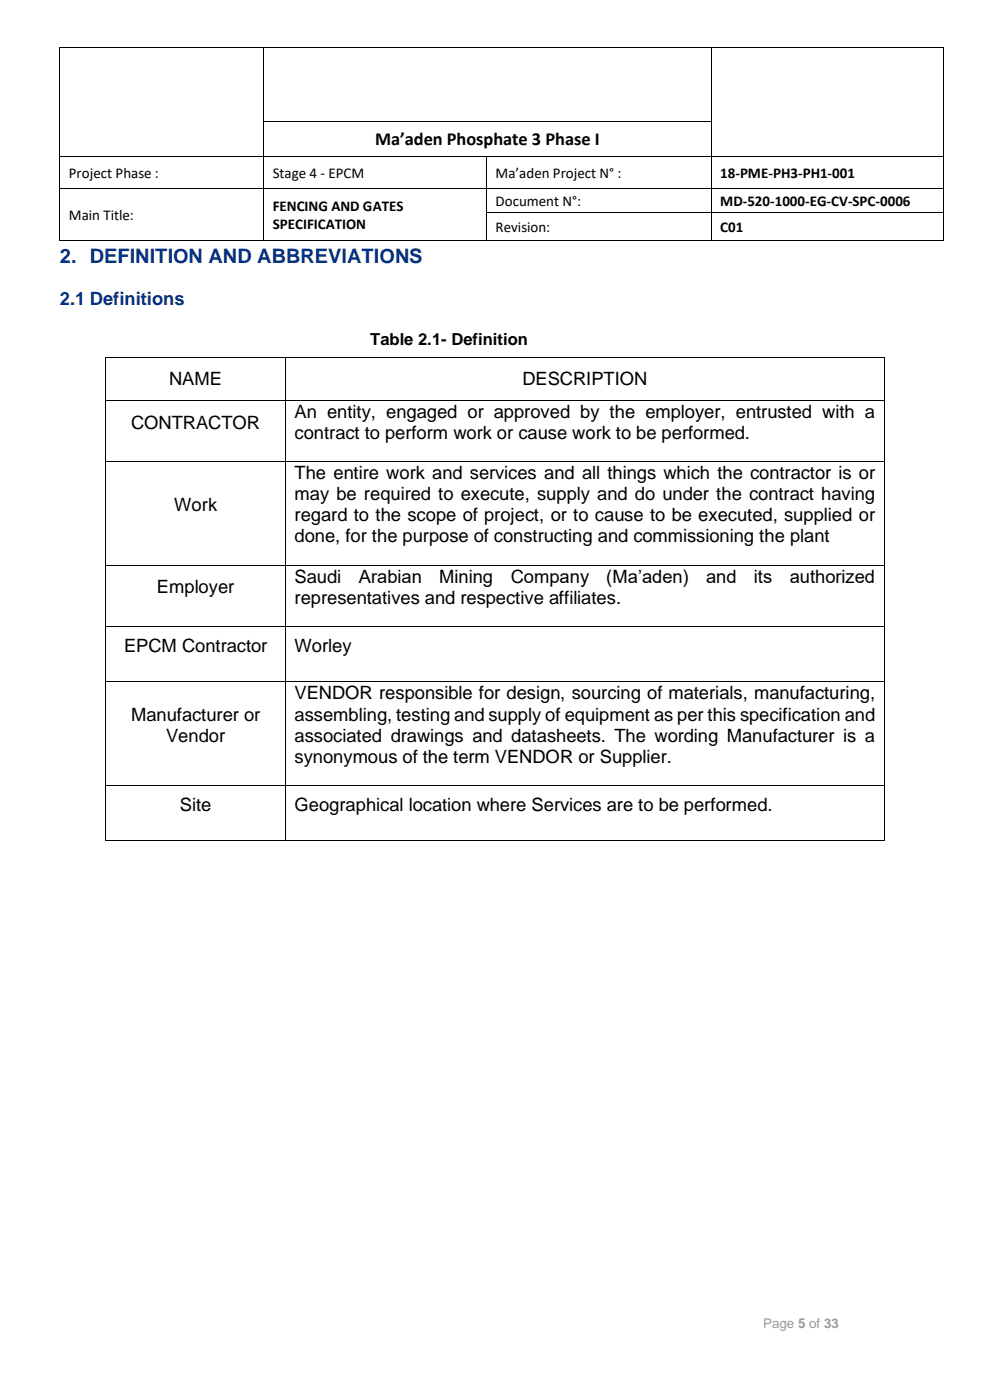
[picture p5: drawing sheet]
<svg xmlns="http://www.w3.org/2000/svg" width="210mm" height="297mm" viewBox="0 0 210 297" stroke-linecap="round" stroke-linejoin="round" font-family="sans-serif">
<defs><g id="words">
<text font-size="4.2" fill="#00338d" x="12.7" y="55.9">2. DEFINITION AND ABBREVIATIONS</text>
<g font-size="3.9">
<text x="79.6" y="30.9">Ma’aden Phosphate 3 Phase I</text>
<text x="35.9" y="81.8">NAME</text>
<text x="110.8" y="81.8">DESCRIPTION</text>
<text x="62.5" y="88.7">An entity, engaged or approved by the employer, entrusted with a</text>
<text x="27.8" y="90.9">CONTRACTOR</text>
<text x="62.5" y="93.2">contract to perform work or cause work to be performed.</text>
<text x="62.5" y="101.7">The entire work and services and all things which the contractor is or</text>
<text x="62.5" y="106.2">may be required to execute, supply and do under the contract having</text>
<text x="37" y="108.4">Work</text>
<text x="62.5" y="110.6">regard to the scope of project, or to cause to be executed, supplied or</text>
<text x="62.5" y="115.1">done, for the purpose of constructing and commissioning the plant</text>
<text x="33.3" y="125.8">Employer</text>
<text x="62.5" y="123.6">Saudi</text>
<text x="76.1" y="123.6">Arabian</text>
<text x="93.1" y="123.6">Mining</text>
<text x="108.3" y="123.6">Company</text>
<text x="128.6" y="123.6">(Ma’aden)</text>
<text x="149.7" y="123.6">and</text>
<text x="159.9" y="123.6">its</text>
<text x="167.5" y="123.6">authorized</text>
<text x="62.5" y="128.1">representatives and respective affiliates.</text>
<text x="26.3" y="138.2">EPCM Contractor</text>
<text x="62.5" y="138.2">Worley</text>
<text x="62.5" y="148.4">VENDOR responsible for design, sourcing of materials, manufacturing,</text>
<text x="27.8" y="152.9">Manufacturer or</text>
<text x="62.5" y="152.9">assembling, testing and supply of equipment as per this specification and</text>
<text x="35.2" y="157.3">Vendor</text>
<text x="62.5" y="157.3">associated drawings and datasheets. The wording Manufacturer is a</text>
<text x="62.5" y="161.8">synonymous of the term VENDOR or Supplier.</text>
<text x="38.1" y="172">Site</text>
<text x="62.5" y="172">Geographical location where Services are to be performed.</text>
</g>
<text font-size="3.9" fill="#00338d" x="12.7" y="64.7">2.1 Definitions</text>
<text font-size="3.5" x="78.5" y="73.2">Table 2.1- Definition</text>
<g font-size="3.2">
<text x="14.6" y="37.7">Project Phase :</text>
<text x="57.8" y="37.7">Stage 4 - EPCM</text>
<text x="105.1" y="37.7">Ma’aden Project N° :</text>
<text x="152.7" y="37.7">18-PME-PH3-PH1-001</text>
<text x="14.6" y="46.7">Main Title:</text>
<text x="57.8" y="44.7">FENCING AND GATES</text>
<text x="105.1" y="43.7">Document N°:</text>
<text x="152.7" y="43.7">MD-520-1000-EG-CV-SPC-0006</text>
<text x="57.8" y="48.6">SPECIFICATION</text>
<text x="105.1" y="49.2">Revision:</text>
<text x="152.7" y="49.2">C01</text>
</g>
<text font-size="2.8" fill="#999" x="161.8" y="281.8">Page 5 of 33</text>
</g></defs>
<g fill="#000">
<path d="M12.6 9.9h.2v.2h-.2z" fill-rule="evenodd"/>
<path d="M12.6 9.9h.2v.2h-.2z" fill-rule="evenodd"/>
<path d="M55.8 9.9h.2v.2h-.2z" fill-rule="evenodd"/>
<path d="M150.8 9.9h.2v.2h-.2z" fill-rule="evenodd"/>
<path d="M200 9.9h.2v.2h-.2z" fill-rule="evenodd"/>
<path d="M200 9.9h.2v.2h-.2z" fill-rule="evenodd"/>
<path d="M12.6 25.8h.2v.2h-.2z" fill-rule="evenodd"/>
<path d="M12.6 33.1h.2v.2h-.2z" fill-rule="evenodd"/>
<path d="M55.8 25.8h.2v.2h-.2z" fill-rule="evenodd"/>
<path d="M55.8 33.1h.2v.2h-.2z" fill-rule="evenodd"/>
<path d="M103.1 33.1h.2v.2h-.2z" fill-rule="evenodd"/>
<path d="M150.8 25.8h.2v.2h-.2z" fill-rule="evenodd"/>
<path d="M150.8 33.1h.2v.2h-.2z" fill-rule="evenodd"/>
<path d="M200 25.8h.2v.2h-.2z" fill-rule="evenodd"/>
<path d="M200 33.1h.2v.2h-.2z" fill-rule="evenodd"/>
<path d="M12.6 39.9h.2v.2h-.2z" fill-rule="evenodd"/>
<path d="M12.6 45h.2v.2h-.2z" fill-rule="evenodd"/>
<path d="M12.6 51h.2v.2h-.2z" fill-rule="evenodd"/>
<path d="M12.6 51h.2v.2h-.2z" fill-rule="evenodd"/>
<path d="M55.8 39.9h.2v.2h-.2z" fill-rule="evenodd"/>
<path d="M55.8 45h.2v.2h-.2z" fill-rule="evenodd"/>
<path d="M55.8 51h.2v.2h-.2z" fill-rule="evenodd"/>
<path d="M103.1 39.9h.2v.2h-.2z" fill-rule="evenodd"/>
<path d="M103.1 45h.2v.2h-.2z" fill-rule="evenodd"/>
<path d="M103.1 51h.2v.2h-.2z" fill-rule="evenodd"/>
<path d="M150.8 39.9h.2v.2h-.2z" fill-rule="evenodd"/>
<path d="M150.8 45h.2v.2h-.2z" fill-rule="evenodd"/>
<path d="M150.8 51h.2v.2h-.2z" fill-rule="evenodd"/>
<path d="M200 39.9h.2v.2h-.2z" fill-rule="evenodd"/>
<path d="M200 45h.2v.2h-.2z" fill-rule="evenodd"/>
<path d="M200 51h.2v.2h-.2z" fill-rule="evenodd"/>
<path d="M200 51h.2v.2h-.2z" fill-rule="evenodd"/>
<path d="M22.4 75.7h.1v.2h-.1z" fill-rule="evenodd"/>
<path d="M22.4 75.7h.1v.2h-.1z" fill-rule="evenodd"/>
<path d="M60.5 75.7h.1v.2h-.1z" fill-rule="evenodd"/>
<path d="M187.4 75.7h.2v.2h-.2z" fill-rule="evenodd"/>
<path d="M187.4 75.7h.2v.2h-.2z" fill-rule="evenodd"/>
<path d="M22.4 84.9h.1v.2h-.1z" fill-rule="evenodd"/>
<path d="M22.4 97.9h.1v.2h-.1z" fill-rule="evenodd"/>
<path d="M60.5 84.9h.1v.2h-.1z" fill-rule="evenodd"/>
<path d="M60.5 97.9h.1v.2h-.1z" fill-rule="evenodd"/>
<path d="M187.4 84.9h.2v.2h-.2z" fill-rule="evenodd"/>
<path d="M187.4 97.9h.2v.2h-.2z" fill-rule="evenodd"/>
<path d="M22.4 119.8h.1v.2h-.1z" fill-rule="evenodd"/>
<path d="M60.5 119.8h.1v.2h-.1z" fill-rule="evenodd"/>
<path d="M187.4 119.8h.2v.2h-.2z" fill-rule="evenodd"/>
<path d="M22.4 132.8h.1v.1h-.1z" fill-rule="evenodd"/>
<path d="M60.5 132.8h.1v.1h-.1z" fill-rule="evenodd"/>
<path d="M187.4 132.8h.2v.1h-.2z" fill-rule="evenodd"/>
<path d="M22.4 144.6h.1v.2h-.1z" fill-rule="evenodd"/>
<path d="M60.5 144.6h.1v.2h-.1z" fill-rule="evenodd"/>
<path d="M187.4 144.6h.2v.2h-.2z" fill-rule="evenodd"/>
<path d="M22.4 166.5h.1v.2h-.1z" fill-rule="evenodd"/>
<path d="M22.4 178.3h.1v.2h-.1z" fill-rule="evenodd"/>
<path d="M22.4 178.3h.1v.2h-.1z" fill-rule="evenodd"/>
<path d="M60.5 166.5h.1v.2h-.1z" fill-rule="evenodd"/>
<path d="M60.5 178.3h.1v.2h-.1z" fill-rule="evenodd"/>
<path d="M187.4 166.5h.2v.2h-.2z" fill-rule="evenodd"/>
<path d="M187.4 178.3h.2v.2h-.2z" fill-rule="evenodd"/>
<path d="M187.4 178.3h.2v.2h-.2z" fill-rule="evenodd"/>
</g>
<g fill="none" stroke="#000" stroke-width=".21">
<path d="M12.7 10.1v15.7M12.8 10h43M55.9 10.1v15.7M56 10h94.8M150.9 10.1v15.7M151 10h49M200.1 10.1v15.7M12.7 25.9v7.2M12.7 33.3v6.6M12.8 33.2h43M55.9 25.9v7.2M55.9 33.3v6.6"/>
<path d="M56 25.9h94.8M56 33.2h47.1M103.2 33.3v6.6M103.3 33.2h47.5M150.9 25.9v7.2M150.9 33.3v6.6M151 33.2h49M200.1 25.9v7.2M200.1 33.3v6.6M12.7 40.1v4.9M12.7 45.2v5.8M12.8 40h43"/>
<path d="M12.8 51.1h43M55.9 40.1v4.9M55.9 45.2v5.8M56 40h47.1M56 51.1h47.1M103.2 40.1v4.9M103.2 45.2v5.8M103.3 40h47.5M103.3 45.1h47.5M103.3 51.1h47.5M150.9 40.1v4.9M150.9 45.2v5.8"/>
<path d="M151 40h49M151 45.1h49M151 51.1h49M200.1 40.1v4.9M200.1 45.2v5.8M22.4 75.9v9M22.5 75.8h38M60.5 75.9v9M60.6 75.8h126.8M187.5 75.9v9M22.4 85.1v12.8M22.4 98.1v21.7"/>
<path d="M22.5 85h38M22.5 98h38M60.5 85.1v12.8M60.5 98.1v21.7M60.6 85h126.8M60.6 98h126.8M187.5 85.1v12.8M187.5 98.1v21.7M22.4 120v12.8M22.5 119.9h38M60.5 120v12.8M60.6 119.9h126.8"/>
<path d="M187.5 120v12.8M22.4 132.9v11.7M22.5 132.9h38M60.5 132.9v11.7M60.6 132.9h126.8M187.5 132.9v11.7M22.4 144.8v21.7M22.5 144.7h38M60.5 144.8v21.7M60.6 144.7h126.8M187.5 144.8v21.7M22.4 166.7v11.6"/>
<path d="M22.5 166.6h38M22.5 178.4h38M60.5 166.7v11.6M60.6 166.6h126.8M60.6 178.4h126.8M187.5 166.7v11.6"/>
</g>
<use href="#words"/>
</svg>
